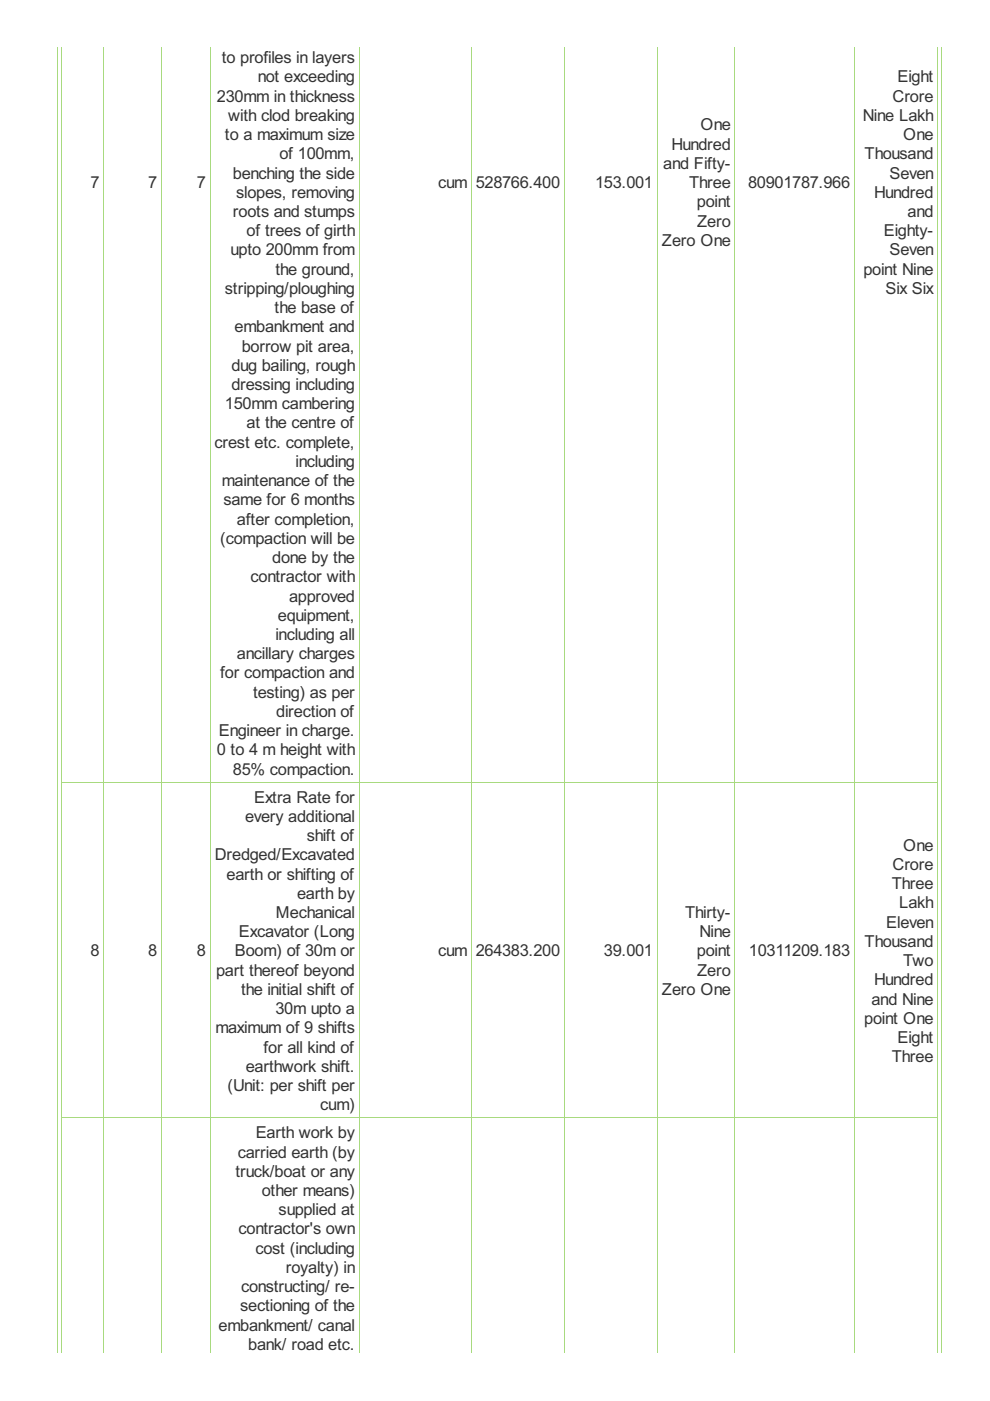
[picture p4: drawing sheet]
<svg xmlns="http://www.w3.org/2000/svg" width="210mm" height="297mm" viewBox="0 0 210 297" stroke-linecap="round" stroke-linejoin="round" font-family="sans-serif">
<defs><g id="words">
<g font-size="3.9" fill="#333">
<text x="47" y="13.4">to profiles in layers</text>
<text x="54.7" y="17.5">not exceeding</text>
<text x="190.3" y="17.5">Eight</text>
<text x="46" y="21.5">230mm in thickness</text>
<text x="189.3" y="21.5">Crore</text>
<text x="47.7" y="29.7">to a maximum size</text>
<text x="48.4" y="25.6">with clod breaking</text>
<text x="148.5" y="27.7">One</text>
<text x="183" y="25.6">Nine Lakh</text>
<text x="191.5" y="29.7">One</text>
<text x="59.3" y="33.8">of 100mm,</text>
<text x="140.6" y="35.8">and Fifty-</text>
<text x="142.4" y="31.7">Hundred</text>
<text x="183.3" y="33.8">Thousand</text>
<text x="19.2" y="39.9">7</text>
<text x="31.4" y="39.9">7</text>
<text x="41.8" y="39.9">7</text>
<text x="49.4" y="37.8">benching the side</text>
<text x="50.1" y="41.9">slopes, removing</text>
<text x="92.9" y="39.9">cum</text>
<text x="100.9" y="39.9">528766.400</text>
<text x="126.2" y="39.9">153.001</text>
<text x="146.1" y="39.9">Three</text>
<text x="158.6" y="39.9">80901787.966</text>
<text x="185.3" y="41.9">Hundred</text>
<text x="188.6" y="37.8">Seven</text>
<text x="49.4" y="46">roots and stumps</text>
<text x="147.8" y="44">point</text>
<text x="192.4" y="46">and</text>
<text x="52.3" y="50.1">of trees of girth</text>
<text x="140.3" y="52.1">Zero One</text>
<text x="147.8" y="48">Zero</text>
<text x="187.4" y="50.1">Eighty-</text>
<text x="48.9" y="54.2">upto 200mm from</text>
<text x="58.4" y="58.2">the ground,</text>
<text x="183.1" y="58.2">point Nine</text>
<text x="188.6" y="54.2">Seven</text>
<text x="47.7" y="62.3">stripping/ploughing</text>
<text x="187.7" y="62.3">Six Six</text>
<text x="49.7" y="70.5">embankment and</text>
<text x="58.2" y="66.4">the base of</text>
<text x="51.3" y="74.5">borrow pit area,</text>
<text x="49.1" y="78.6">dug bailing, rough</text>
<text x="49.1" y="82.7">dressing including</text>
<text x="47.7" y="86.8">150mm cambering</text>
<text x="45.5" y="94.9">crest etc. complete,</text>
<text x="52.3" y="90.8">at the centre of</text>
<text x="62.6" y="99">including</text>
<text x="47" y="103.1">maintenance of the</text>
<text x="47.4" y="107.2">same for 6 months</text>
<text x="50.2" y="111.2">after completion,</text>
<text x="46.7" y="115.3">(compaction will be</text>
<text x="57.7" y="119.4">done by the</text>
<text x="53.1" y="123.5">contractor with</text>
<text x="58.9" y="131.6">equipment,</text>
<text x="61.3" y="127.5">approved</text>
<text x="58.4" y="135.7">including all</text>
<text x="46.7" y="143.8">for compaction and</text>
<text x="50.2" y="139.8">ancillary charges</text>
<text x="53.6" y="147.9">testing) as per</text>
<text x="58.6" y="152">direction of</text>
<text x="46" y="160.2">0 to 4 m height with</text>
<text x="46.4" y="156.1">Engineer in charge.</text>
<text x="49.4" y="164.2">85% compaction.</text>
<text x="53.9" y="170.2">Extra Rate for</text>
<text x="51.9" y="174.2">every additional</text>
<text x="65" y="178.3">shift of</text>
<text x="45.6" y="182.4">Dredged/Excavated</text>
<text x="189.3" y="184.4">Crore</text>
<text x="191.5" y="180.4">One</text>
<text x="48" y="186.5">earth or shifting of</text>
<text x="63" y="190.6">earth by</text>
<text x="189.1" y="188.5">Three</text>
<text x="58.5" y="194.6">Mechanical</text>
<text x="145.3" y="194.6">Thirty-</text>
<text x="187.9" y="196.7">Eleven</text>
<text x="190.6" y="192.6">Lakh</text>
<text x="19.2" y="202.8">8</text>
<text x="31.4" y="202.8">8</text>
<text x="41.8" y="202.8">8</text>
<text x="49.8" y="202.8">Boom) of 30m or</text>
<text x="50.6" y="198.7">Excavator (Long</text>
<text x="92.9" y="202.8">cum</text>
<text x="100.9" y="202.8">264383.200</text>
<text x="128" y="202.8">39.001</text>
<text x="147.8" y="202.8">point</text>
<text x="148.3" y="198.7">Nine</text>
<text x="158.8" y="202.8">10311209.183</text>
<text x="183.3" y="200.7">Thousand</text>
<text x="45.8" y="206.9">part thereof beyond</text>
<text x="147.8" y="206.9">Zero</text>
<text x="185.3" y="208.9">Hundred</text>
<text x="191.5" y="204.8">Two</text>
<text x="51.1" y="210.9">the initial shift of</text>
<text x="58.4" y="215">30m upto a</text>
<text x="140.3" y="210.9">Zero One</text>
<text x="184.8" y="213">and Nine</text>
<text x="45.7" y="219.1">maximum of 9 shifts</text>
<text x="183.3" y="217.1">point One</text>
<text x="190.3" y="221.1">Eight</text>
<text x="52.1" y="227.2">earthwork shift.</text>
<text x="55.9" y="223.2">for all kind of</text>
<text x="189.1" y="225.2">Three</text>
<text x="48.2" y="231.3">(Unit: per shift per</text>
<text x="67.9" y="235.4">cum)</text>
<text x="50.4" y="245.4">carried earth (by</text>
<text x="54.2" y="241.3">Earth work by</text>
<text x="49.9" y="249.5">truck/boat or any</text>
<text x="55.5" y="253.6">other means)</text>
<text x="59.1" y="257.7">supplied at</text>
<text x="50.6" y="261.7">contractor's own</text>
<text x="54.2" y="265.8">cost (including</text>
<text x="60.6" y="269.9">royalty) in</text>
<text x="51.1" y="274">constructing/ re-</text>
<text x="50.9" y="278">sectioning of the</text>
<text x="46.3" y="282.1">embankment/ canal</text>
<text x="52.6" y="286.2">bank/ road etc.</text>
</g>
</g></defs>
<g fill="none" stroke="#a8da7f" stroke-width=".21">
<path d="M12.1 9.9v276.8M13.1 9.9v276.8M22 9.9v276.8M34.2 9.9v276.8M44.6 9.9v276.8M76.2 9.9v276.8M99.9 9.9v276.8M119.6 9.9v276.8M139.3 9.9v276.8M155.8 9.9v276.8M181.1 9.9v276.8M198.8 9.9v276.8"/>
<path d="M199.6 9.9v276.8M13 165.8h185.9M13 237h185.9"/>
</g>
<use href="#words"/>
</svg>
